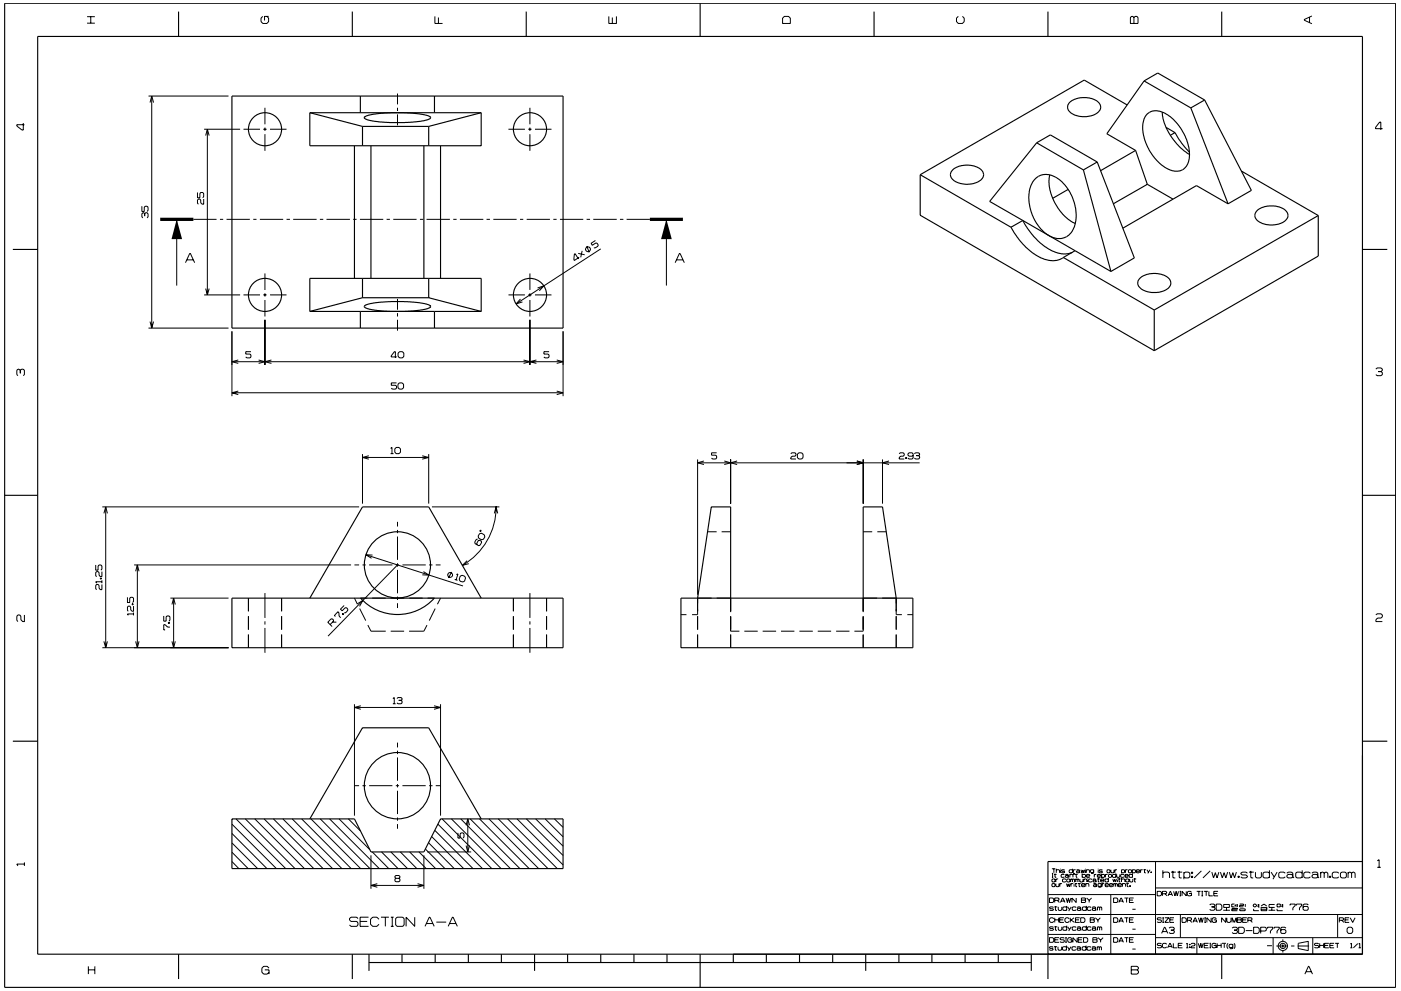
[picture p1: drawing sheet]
<svg xmlns="http://www.w3.org/2000/svg" width="420mm" height="297mm" viewBox="0 0 420 297" stroke-linecap="round" stroke-linejoin="round" font-family="sans-serif">
<g fill="none" stroke="#000" stroke-width=".3">
<path d="M26.1 6.9h2.3M26.1 5h2.3M27.2 5v1.9M78.8 4.9l-.5 .5v1.1l.5 .5h1.3l.5-.5v-1.1l-.5-.5M80.6 4.9h-1.3v1.2M130.4 4.9v2.1h2.3M131.5 5.2v1.8M182.6 4.9v2.1h2.3v-2.1M183.6 5.2v1.8M234.7 5.4l.5-.5h1.3l.5 .5v1.6h-2.3zM287.4 4.9l-.5 .5v1.1l.5 .5h1.2l.6-.5v-1.1l-.6-.5M339.3 4.9h.4l.4 .4 .3-.4h.5l.4 .4v1.7h-2.3v-1.7z"/>
<path d="M340.1 5.3v1.7M392.7 5.2v1.5M393.4 4.8l-2.2 1v.3l2.2 1M7 36.9v2.1h-.4l-1.6-1.2v-.4h2.3M44.5 28.8h24M45 30.7l.5-1.9 .6 1.9M45.5 28.8v69.5M61.2 38.7h10.8M62.2 38.7v49.7M73 38.7h5M79 38.7h1M79.5 32.3v5"/>
<path d="M79.5 38.2v1M81 38.7h4.9M119.2 28v3.3M119.2 32.3v1M119.2 34.3v3.3M152.5 38.7h4.9M158.4 38.7h1M158.9 32.3v5M158.9 38.2v1M160.4 38.7h5M414.6 38.6h-2.1v-.4l1.3-1.6h.3v2.3M59.2 57.7v1.6h.7v-1.3l.3-.3h.6l.3 .3v1l-.3 .3"/>
<path d="M61.1 59.6v1.6h-.4l-.5-.4v-.9l-.3-.3h-.4l-.3 .3v1l.3 .3M61.7 40.6l.5-1.9 .5 1.9M79.5 40.2v5M158.9 40.2v5M42.5 61.8v1.6h.8v-1.3l.3-.3h.5l.3 .3v1l-.3 .3M43.4 64.1l-.3-.3-.6 .3v.9l.3 .3M43.4 64.1l.3-.3h.4l.3 .3v.9l-.3 .3M43.4 64.1v.7M53 65.7v19.9M55.6 78.7l1.3-2.7h.2l1.3 2.7M56 77.9h2M58 65.7h6.9"/>
<path d="M66 65.7h.9M67.9 65.7h7M75.9 65.7h1M77.9 65.7h7M85.9 65.7h1.1M87.9 65.7h7.1M95.9 65.7h1M97.9 65.7h7M105.9 65.7h1M107.9 65.7h7M116 65.7h.9M117.9 65.7h7"/>
<path d="M125.9 65.7h1.1M127.9 65.7h7M135.9 65.7h1M137.9 65.7h7M145.9 65.7h1M148 65.7h6.9M156 65.7h.9M157.9 65.7h7M165.9 65.7h1M167.9 65.7h7M173.4 75.9l1.9 .5M173.7 77.1l-1.4 1-.2-.3 .2-1.6 .2-.2 1 1.6"/>
<path d="M174.6 75.2l-.4 1.9M175.7 75.1l-.1-.5 .3-.5 .7-.1 .3 .3a.7 .7 0 0 1-.2 1M175.7 75.1h.1M175.8 75.1l.5 .3h.4M175.9 65.7h1.1M176 73.7l.7 2M176.7 75.3v.1M177.9 65.7h7.1M178.6 72.1l-1.3 .8 .3 .6 1.1-.7 .4 .1 .3 .5-.1 .4-.8 .5h-.4M180.2 74.6l-25.4 16.5M185.9 65.7h1M187.9 65.7h7"/>
<path d="M199.9 65.7v19.9M202.5 78.7l1.2-2.7h.3l1.2 2.7M202.9 77.9h1.9M44.5 98.3h24M45 96.4l.5 1.9 .6-1.9M61.2 88.4h10.8M61.7 86.5l.5 1.9 .5-1.9M69.6 99.3v19.4M73 88.4h5M79 88.4h1M79.5 95.8v13.6M79.5 82v4.9"/>
<path d="M79.5 87.9v1M79.5 89.9v5M81 88.4h4.9M119.2 89.6v3.2M119.2 93.9v1M119.2 95.8v3.3M152.5 88.4h4.9M156.1 89.6l-1.3 1.5 1.9-.6M158.4 88.4h1M158.9 95.8v13.6M158.9 82v4.9M158.9 87.9v1"/>
<path d="M158.9 89.9v5M160.4 88.4h5M161.2 86.3l1.9-.6-1.3 1.5M168.9 99.3v19.4M6.1 111l-.4-.3h-.3l-.4 .3v1.3l.4 .3M6.1 111l.3-.3h.6l.3 .3v1.3l-.3 .3M6.1 111v.9M69.6 117.7h99.3M71.5 107.9l-1.9 .5 1.9 .5M71.5 117.2l-1.9 .5 1.9 .6M75.3 105.4h-1.6v.7h1.3l.3 .3v.6l-.3 .3h-1l-.3-.3M77.6 107.9l1.9 .5-1.9 .5"/>
<path d="M81.4 107.9l-1.9 .5 1.9 .5M118.9 114.8h-1.6v.7h1.4l.2 .3v.5l-.2 .3h-1.1l-.3-.3M119 107h-1.7v-.3l1-1.3h.3v1.9M119.3 115.2l.5-.4h.8l.4 .4v1l-.4 .4h-.8l-.5-.4zM119.4 105.8l.4-.4h.9l.4 .4v1.1l-.4 .4h-.9l-.4-.4zM157 107.9l1.9 .5-1.9 .5M160.9 107.9l-2 .5 2 .5M164.7 105.4h-1.6v.7h1.3l.3 .3v.6l-.3 .3h-1l-.3-.3M167 107.9l1.9 .5-1.9 .5M167 117.2l1.9 .5-1.9 .6M168.9 108.4h-99.3M412.6 110.7l.4-.4h1.2l.4 .4v.3l-.4 .4"/>
<path d="M413.3 111.4h.9M414.2 111.4l.4 .3v.6l-.4 .3h-1.2l-.4-.3M108.7 136.1v14.9M108.7 137.1h19.9M110.6 136.6l-1.9 .5 1.9 .5M117.1 134.4l.5-.3v1.9M117.1 136h.9M118.4 134.5l.4-.4h.9l.4 .4v1.1l-.4 .4h-.9l-.4-.4zM126.6 136.6l2 .5-2 .5M128.6 136.1v14.9M209.2 137.7v40.6M209.2 138.7h66.6"/>
<path d="M211.1 138.2l-1.9 .5 1.9 .5M214.9 135.7h-1.5v.7h1.3l.2 .3v.6l-.2 .3h-1l-.3-.3M217.2 138.2l1.9 .5-1.9 .5M219.1 137.7v13.3M221.1 138.2l-2 .5 2 .5M237.1 136l.3-.3h1.1l.2 .7-.2 .3h-.9l-.5 .5v.4h1.6M239.1 136.1l.5-.4h.8l.4 .4v1.1l-.4 .4h-.8l-.5-.4zM257 138.2l1.9 .5-1.9 .5M258.9 137.7v13.3M264.7 137.7v13.3M266.6 138.2l-1.9 .5 1.9 .5M269.7 136l.2-.3h1l.3 .7-.3 .3h-.8l-.4 .5v.4h1.5"/>
<path d="M271.6 137.2h.3v.2h-.3zM271.7 137.2v.2M273.9 136.4l-.3 .3h-1l-.3-.3v-.4l.3-.3h1l.3 .3v1.3l-.3 .3h-1l-.3-.3M274.2 136l.3-.3h1l.3 .3-.3 .6M274.8 136.6h.7M275.5 136.6l.3 .3v.4l-.3 .3h-1l-.3-.3M30.7 151.9h77M31.2 153.9l.5-2 .5 2M31.7 151.9v42.2M119.2 156.4v1.4M119.2 158.8v1M129.5 151.9h20.3"/>
<path d="M143.8 160l.6-.2 .8 .5 .2 .6-.4 .7-.6 .2-.9-.5-.1-.6zM143.9 159l.2-.1 .2 .3-.2 .1zM148.3 153.9l.5-2 .5 2M148.8 151.9v-.2a20.3 20.3 0 0 1-10.1 17.8M212.2 159.4h2.7M216.4 159.4h2.7M258.9 159.4h2.7M263.1 159.4h2.7M28.7 169.3v1.6h.7v-1.3l.3-.3h.6l.3 .3v1l-.3 .3M30.1 173.3h.3v.3h-.3zM30.1 173.4h.3M30.6 175.2v1.5h-.5l-.4-.4v-.8l-.3-.3h-.4l-.3 .3v1l.3 .2"/>
<path d="M30.6 171.3v1.6h-.5l-.4-.5v-.8l-.3-.3-.7 .3v1l.3 .3M30.6 173.9v.9M30.6 174.4h-1.9l.3 .4M38.2 179v1.6h.7v-1.3l.3-.3h.5l.3 .3v1l-.3 .3M40.2 169.3h65.1M40.7 171.2l.5-1.9 .5 1.9M41.2 169.3v24.8M51.1 179.3h17.4M52.1 179.3v14.8M74.5 179.3v3.9M79.5 177.8v7.4M84.5 179.3v3.9"/>
<path d="M106.3 179.3l.9 1.8M106.3 169.3h1.4M108.1 179.3h2M108.7 169.3h1M109.7 166.3l29.1 9.3M110.7 169.3h7M111.6 179.3h4.1M111.7 166.4l-2-.1 1.7 1M117.1 179.3h4.1M118.7 169.3h1M119.2 160.8v7M119.2 168.8v1"/>
<path d="M119.2 170.8v7M119.2 178.8v1M119.2 169.3l-20.8 21.4M120.7 169.3h7M122.8 179.3h3.9M127 171.3l1.6 1.1-1.9-.1M128.2 179.3h2.1M128.7 169.3h1M130.7 169.3h1.4M132.1 179.3l-.9 1.8M134.8 173v.1M135.5 171.5l-1 1.7"/>
<path d="M135.7 172.5v.1M136.4 173.7l.8 .2M136.9 172.2l.4-.2-.5 1.8M138 172.7l.6-.3 .8 .3 .2 .5-.3 1-.5 .3-.8-.3-.3-.6zM140.1 168.1l-1.4 1.4 1.9-.5M143.3 161.6l-.5 .1-.4 .8 .1 .4 1 .7 .4-.2 .5-.8v-.4l-.6-.3-.3 .1-.5 .9 .1 .4M154 179.3v3.9M158.9 177.8v7.4M163.9 179.3v3.9M213.4 179.3h-4.2v4.9h-1.6M214.9 179.3h4.2v4.2M263.1 179.3h-4.2v4.2"/>
<path d="M264.6 179.3h4.2v4.9h1.7M7.3 184.3v2h-.5l-.5-.5v-1.1l-.4-.4h-.5l-.4 .4v1.2l.4 .4M30.7 194.1h37.8M31.2 192.2l.5 1.9 .5-1.9M39.6 181h.3v.3h-.3zM39.6 181.1h.3M40 184h-1.8l.3 .4M40 181.7v1.5h-.4l-.4-.4v-.8l-.3-.3h-.4l-.3 .3v.9l.3 .3M40 183.6v.8M40.7 192.2l.5 1.9 .5-1.9M49.1 184.6v1.6h.7v-1.3l.3-.3h.6l.3 .3v1l-.3 .3M50.5 186.6h.3v.3h-.3z"/>
<path d="M50.5 186.7h.3M51 188h-.8l-.7-.8h-.4v1.6h.4M51.6 181.2l.5-1.9 .5 1.9M51.6 192.2l.5 1.9 .5-1.9M74.5 184.7v4M74.5 190.2v3.9M79.5 186.2v1M79.5 188.2v7.5M84.5 184.7v4M84.5 190.2v3.9M99 187.2l1-1v-.4l-.3-.3h-.4l-1 1 1.3 1.3M99.7 186.5h1.2"/>
<path d="M100.6 184.8l-.3-.3 1-1.2 .3 .3 .1 1.1 .5 .5M102.7 184l.3 .2M102.8 183.9l.2 .2-.2 .2-.1-.2zM103.2 181.5l-1.1 1.1 .5 .5 .9-.9h.4l.4 .3v.5l-.7 .7h-.4M107.1 181l1.7-1-1 1.7M107.9 182.4l1.8 3.6M110.3 187.4l.9 1.8h4.5M117.2 189.2h4M119.2 180.8v1.4M128.1 187.4l-1 1.8h-4.4M130.5 182.4l-1.8 3.6M154 184.7v4"/>
<path d="M154 190.2v3.9M158.9 186.2v1M158.9 188.2v7.5M163.9 184.7v4M163.9 190.2v3.9M204.2 184.2h1.7M209.2 184.7v4M209.2 190.2v3.9M219.1 184.7v4.5h2.6M219.1 190.2v3.9M223.2 189.2h4M228.7 189.2h4"/>
<path d="M234.2 189.2h4M239.7 189.2h4.1M245.2 189.2h4.1M250.7 189.2h4.1M258.9 184.7v4.5h-2.7M258.9 190.2v3.9M268.8 184.7v4M268.8 190.2v3.9M272.1 184.2h1.7M412.6 184.3l.4-.3h1.2l.4 .3v.6l-.4 .4h-1.1l-.5 .5v.5h2M106.3 211.1v33.4M106.3 212h25.8"/>
<path d="M108.2 211.5l-1.9 .5 1.9 .6M117.8 209.4l.4-.3v1.8M117.8 210.9h.9M119 209.4l.3-.3h1l.3 .3-.3 .5M119.6 209.9h.7M120.3 209.9l.3 .3v.5l-.3 .2h-1l-.3-.2M130.2 211.5l1.9 .6-1.9 .5M132.1 211.1v33.4M106.3 235.5h1.4M108.7 235.5h1M110.7 235.5h7M118.7 235.5h1"/>
<path d="M119.2 222.6v1.4M119.2 225v1M119.2 227v7M119.2 235v1M119.2 237v7M120.7 235.5h7M128.7 235.5h1M130.7 235.5h1.4M7.3 258.5v1M7.3 259h-2.3l.4 .5M69.6 247l13.3 13.3M69.6 249.8l10.5 10.5"/>
<path d="M69.6 252.6l7.7 7.7M69.6 255.4l4.8 4.9M69.6 258.2l2 2.1M70.8 245.5l14.9 14.8M73.6 245.5l14.9 14.8M76.4 245.5l14.9 14.8M79.2 245.5l14.9 14.8M82 245.5l14.9 14.8M84.8 245.5l14.9 14.8M87.6 245.5l14.9 14.8M90.5 245.5l14.8 14.8M93.3 245.5l14.9 14.8"/>
<path d="M96.1 245.5l14.9 14.8M98.8 245.5l14.9 14.8M101.7 245.5l9.2 9.1M104.5 245.5l3.6 3.6M111.2 256.4v10M111.6 255.4l5 4.9M114.4 255.4l5 4.9M117.2 255.4l5 4.9M119.2 245v1M119.2 247v1.4M120.1 255.4l4.9 4.9M122.9 255.4l4.9 4.9"/>
<path d="M125.6 255.4l5 4.9M127.1 256.4v10M127.6 254.5l5.8 5.8M128.1 255.4h13.2M128.5 252.6l7.7 7.7M129.5 250.7l9.6 9.6M130.4 248.9l11.5 11.4M131.3 247l13.4 13.3M132.6 245.5l14.9 14.8M135.4 245.5l14.9 14.8M137.3 249.6v1.6h.7v-1.3l.3-.3h.6l.2 .3v1l-.2 .3M138.2 245.5l14.9 14.8"/>
<path d="M139.8 253.5l.5 1.9 .5-1.9M139.8 247.4l.5-1.9 .5 1.9M140.3 245.5v9.9M141 245.5l14.9 14.8M143.8 245.5l14.9 14.8M146.6 245.5l14.9 14.8M149.4 245.5l14.9 14.8M152.2 245.5l14.9 14.8M155.1 245.5l13.8 13.7M157.9 245.5l11 10.9M160.7 245.5l8.2 8.1M163.5 245.5l5.4 5.3"/>
<path d="M166.3 245.5l2.6 2.5M346.5 258.2v27.8M413 258l.6-.3v2.3M413 260h1.1M107.4 275.3l-.4-.4h-1.8l-.4 .4v.5l.4 .4h1.8l.4 .4v.6l-.4 .5h-1.8l-.4-.5M108 276.2h2.1M110.5 274.9h-2.5v2.8h2.5M111.2 265.4h15.9M113.2 264.9l-1.9 .5 1.9 .5M113.7 275.5l-.7-.6h-1.2l-.7 .6v1.5l.7 .7h1.2l.7-.7M114.3 274.9h2.3M115.6 274.9v2.8"/>
<path d="M117.2 274.9h.9M117.2 277.7h.9M117.6 274.9v2.8M118.7 275.3l.4-.4h1.7l.4 .4v1.9l-.4 .5h-1.7l-.4-.5zM118.7 263.3l-.3-.3 .3-.6h1l.3 .3-.3 .6M118.7 263.3l-.3 .3v.4l.3 .3h1l.3-.3v-.4l-.3-.3M118.7 263.3h1M124.4 274.9v2.8l-2.6-2.8v2.8M125.2 264.9l1.9 .5-1.9 .5M127.5 277.7l1.2-2.8h.2l1.3 2.8M127.9 276.8h1.9M130.9 276.4h2.9"/>
<path d="M134.4 277.7l1.3-2.8h.2l1.3 2.8M134.8 276.8h1.9M314.3 274.1h94.3M314.3 268.1h32.3M314.7 269.2h1l.3 .3v.7l-.3 .3h-1zM315.5 260.4h1M315.5 261.8h.3M315.5 263h.3M315.5 263.7l.7-.3 .2 .8-.7 .2-.2-.2zM315.5 265l.7-.2 .2 .8-.7 .2-.2-.2zM315.7 261.8v1.2M315.9 272l-.2-.2h-.7l-.3 .2 .3 .4h.7l.2 .3-.2 .2h-.7l-.3-.2"/>
<path d="M315.9 278l-.2-.2h-.7l-.3 .2 .3 .3h.7l.2 .3-.2 .2h-.7l-.3-.2M316 275.4l-.3-.3h-.6l-.4 .3v.7l.4 .4h.6l.3-.4M316.1 260.4v1.2M316.1 262.1h.8M316.2 271.8h.9M316.2 277.8h.9M316.3 275.1v1.4M316.3 275.7h1.2M316.3 269.9h1.1l.2-.5-.2-.2h-1.1v1.3M316.4 261.9v1l.4 .1M316.5 271.6v1.2l.5 .1M316.5 277.6v1.2h.5"/>
<path d="M316.6 264.8v.8l.3 .2 .7-.2v-.8M316.6 263.4v1M316.8 260.9l.8-.2 .2 .9M316.8 260.4v1.2M317.1 269.9l.6 .6M317.3 263.4l-.7 .3M317.4 271.8v.9l.2 .2h.6l.2-.2v-.9M317.4 277.8v.8l.2 .2h.6l.2-.2v-.8M317.5 275.1v1.4M317.8 275.7h1.1M317.8 264.8v1M318 270.5l.6-1.3 .8 1.3"/>
<path d="M318 260.4v.2M318 260.9v.7M318.2 270.1h1M318.5 264.8l-.7 .2M319.1 275.1h-1.3v1.4h1.3M319.2 262.3l-.2-.2-.8 .2 .2 .7 .8-.2M319.3 260.9l-.2-.2-.8 .2 .2 .3 .8 .1-.2 .3h-.6l-.2-.2M319.5 262.3l.7-.2 .2 .7M319.7 263.7l-.2-.3h-.6l-.3 .3v.5l.3 .2 .8-.2M319.7 269.2l.4 1.3 .3-1.3 .4 1.3 .4-1.3M319.8 264.8l.3 1 .3-.9 .3 .9 .2-1M319.9 263.7l.8-.3 .1 .8-.7 .2-.2-.2z"/>
<path d="M319.9 272l-.2-.2h-.8l-.2 .2v.7l.2 .2h.8l.2-.2M319.9 278l-.2-.2h-.8l-.2 .2v.6l.2 .2h.8l.2-.2M319.9 271.5v1.4M319.9 277.5v1.3M320.2 271.8l.6 .9M320.2 277.8l.6 .8M320.4 262.6l-.2-.2h-.5l-.2 .2 .2 .4 .7-.2M320.4 262.8l.2 .2M320.6 275.4l-.3-.3h-.6l-.3 .3v.7l.3 .4h.6l.3-.4M320.8 262.3l.8-.2 .2 .2v.7M320.8 262.1v.9M321 275.1v1.4"/>
<path d="M321.1 263.7l.2-.3 .3 .3M321.1 263.4v1M321.1 275.7l1.1 .8M321.2 264.8v1M321.3 271.8l-.8 1.3M321.3 277.8l-.8 1.3M321.6 260.9l-.1-.2-.9 .2 .2 .7h.7l.1-.2M321.6 260.4v1.2M321.6 263.7v.7M321.6 263.7l.3-.3 .3 .3v.7M321.9 264.8l-.7 .2M321.9 260.7v.9"/>
<path d="M322 261.8h.2l-.2 .4zM322.1 275.1l-1.1 .9M322.1 264.5v.3M322.1 265v.8M322.1 261.8l-.1 .4M322.4 264.8h.7M322.5 262.1h.7M322.5 263.7l.2-.3 .3 .3M322.5 263.4v1M322.5 275.7h1.1M322.6 260.7l-.7 .2M322.6 264.7v1l.4 .1"/>
<path d="M322.7 272l-.2-.2h-.7l-.2 .2v.7l.2 .2h.7l.2-.2M322.7 278l-.2-.2h-.7l-.2 .2v.6l.2 .2h.7l.2-.2M322.7 269.2v1.3l-1.2-1.3v1.3M322.7 261.9v1l.4 .1M322.8 260.9l.8-.2 .2 .2v.5M323 263.7v.7M323 263.7l.2-.3 .4 .3v.7M323 272l.3-.2h.6l.2 .2v.7M323 278l.3-.2h.6l.2 .2v.6M323.3 264.8h.8M323.6 264.7v1l.4 .1M323.8 261.2l-.2-.1-.8 .1 .2 .4 .8-.2"/>
<path d="M323.8 261.4l.1 .2M323.8 275.1h-1.3v1.4h1.3M323.8 263.4l.2 1 .8-.2v-.8M324.1 275.1h1l.3 .3v.7l-.3 .4h-1zM324.1 272.5l-.2-.3h-.6l-.3 .3 .3 .4h.6l.2-.2M324.1 278.4l-.2-.2h-.6l-.3 .2 .3 .4h.6l.2-.2M324.1 272.7l.2 .2M324.1 278.6l.2 .2M324.2 260.7l.3 .9 .2-.8 .3 .8 .3-.9M324.3 269.2h1.1l.2 .2-.2 .4 .2 .5-.2 .2h-1.1zM324.3 269.8h1.1M324.4 265.3h1l-.2-.5h-.7l-.1 .8 .1 .2 .9-.2"/>
<path d="M324.5 262.3l.2-.2 .8 .2-.1 .7-.9-.2M324.5 261.8v1.2M325 263.7l.2-.3h.6l.1 1M325 263.4v1M325.5 260.4v.2M325.5 260.9v.7M325.6 264.8v1M325.6 265l.8-.2 .2 1M325.8 262.6h1l-.2-.5-.8 .2v.5l.2 .2 .8-.2M325.8 260.7v.9M325.8 260.9l.8-.2 .1 .9M325.8 272l-.2-.2h-.8l-.2 .2v.7l.2 .2h.8l.2-.2"/>
<path d="M325.8 278l-.2-.2h-.8l-.2 .2v.6l.2 .2h.8l.2-.2M325.8 271.5v1.4M325.8 277.5v1.3M325.9 269.2l.7 .7M326.2 263.2v.2M326.2 263.7v.7M326.6 269.9v.6M326.9 275.1h1.1l.2 .2-.2 .4 .2 .6-.2 .2h-1.1zM326.9 275.7h1.1M327.2 272l-.2-.2h-.7l-.2 .2v.7l.2 .2h.7l.2-.2M327.2 278l-.2-.2h-.7l-.2 .2v.6l.2 .2h.7l.2-.2M327.4 269.2l-.8 .7"/>
<path d="M327.5 263.7l-.2-.3h-.7l-.1 .3 .1 .7 .9-.2M327.5 272l.2-.2h.7l.2 .9M327.5 278l.2-.2h.7l.2 .8M327.7 263.7l.2-.3h.6l.2 .8M327.9 265l.7-.2 .2 .8M328 260.9l-.2-.2-.8 .2 .2 .6h.6l.2-.2M328 260.7v.9l-.8 .2M328.2 262.1v.9M328.5 275.1l.8 .7M328.6 272.5l-.2-.3h-.7l-.2 .3 .2 .4h.7l.2-.2M328.6 278.4l-.2-.2h-.7l-.2 .2 .2 .4h.7l.2-.2M328.6 272.7l.2 .2"/>
<path d="M328.6 278.6l.2 .2M328.7 264l-.2-.2h-.6l-.2 .2 .2 .4 .8-.2M328.7 264.2l.1 .2M328.8 262.1l-.6 .2M328.8 265.4l-.2-.2-.7 .2 .2 .4 .7-.2M328.8 265.6l.2 .2M329.1 262.6h1l-.2-.5h-.6l-.2 .7 .2 .2 .8-.2M329.1 263.4h.8M329.1 272l.2-.2 .5 .2M329.1 271.8v1.1M329.1 277.8v1M329.1 278l.2-.2 .5 .2"/>
<path d="M329.3 275.8v.7M329.3 260.4v.2M329.3 260.9v.7M329.4 263.3v1l.3 .1M329.8 272l.2-.2 .4 .2v.9M329.8 272v.9M329.8 278v.8M329.8 278l.2-.2 .4 .2v.8M330 275.1l-.7 .7M330.1 263.9h1l-.2-.5h-.6l-.2 .8 .2 .2 .8-.2M330.3 265l-.2-.2-.8 .2 .1 .7h.7l.2-.2M330.3 264.8v1l-.9 .1"/>
<path d="M330.4 262.3l.1-.2 .8 .2-.2 .7-.7-.2M330.4 262.1v1.1M330.5 264.8v1M330.6 260.9l-.1-.2-.9 .2 .2 .3h.7l.1 .1-.1 .3h-.7l-.2-.2M331.2 264.8l-.7 .2M331.4 265.3h1l-.1-.5-.9 .2v.6l.2 .2 .8-.2M331.5 262.1v.9M332.1 260.7l.8 .2-.2 .7h-.6l-.1-.2zM332.2 262.1l-.7 .2M332.4 263.7l-.2-.3h-.6l-.2 .3 .2 .7 .8-.2M332.4 263.2v1.2M332.4 262.3l.8-.2 .2 .2v.5l-.8 .2z"/>
<path d="M332.7 265.3h1l-.2-.5-.8 .2v.6l.2 .2 .8-.2M333.1 268.1v17.9M333.2 260.7l.1 .9h.6l.2-.2v-.7M333.7 263.4l.3 1 .3-.8 .3 .8 .2-1M334 269.2h.9l.3 .3v.7l-.3 .3h-.9zM334 275.1h.9l.3 .3v.7l-.3 .4h-.9zM334 265l.2-.2 .4 .2M334 264.8v1M334.3 260.7v.9M334.6 265l.1-.2 .4 .2v.8M334.6 265v.8M334.6 262.3l-.2-.2-.8 .2 .2 .7 .8-.2"/>
<path d="M334.6 261.8v1.2M334.9 262.1l.2 .9 .7-.2v-.7M335 260.7l-.7 .2M335.1 263.2v.2M335.1 263.7v.7M335.4 263.4h.7M335.4 265.3h1l-.2-.5h-.7l-.1 .8 .1 .2 .9-.2M335.5 276.5l.7-1.4 .7 1.4M335.5 270.5l.7-1.3 .7 1.3M335.6 263.3v1l.4 .1M335.7 276.1h1M335.7 270.1h1"/>
<path d="M336.3 260.9l.2-.2 .8 .2-.2 .7h-.6l-.2-.2M336.3 260.7v1.1M336.3 263.2v1.2M336.3 263.7l.2-.3h.7l.2 1M336.6 265l.2-.2 .8 .2v.8M336.6 264.8v1M337.1 262.3l-.2-.2-.8 .2 .2 .7 .8-.2M337.2 275.1h1.2M337.2 269.2h1.2M337.4 262.5h1l-.2-.4h-.7l-.1 .7 .1 .2 .9-.2M337.5 260.7v.9M337.6 263.7l.8-.3 .1 .8-.7 .2-.2-.2z"/>
<path d="M337.8 264.8h.7M337.9 269.2v1.3M337.9 275.1v1.4M338.1 264.7v1l.4 .1M338.2 260.7l-.7 .2M338.4 260.9l.7-.2 .2 .2v.5l-.7 .2zM338.7 275.7h1.1M338.7 269.8h1.1M338.8 265.5l.2 .2zM338.8 263.4v.8l.2 .2 .7-.2v-.8M338.9 265.5v.2M339.6 260.9l.2-.2 .7 .2-.2 .7h-.5l-.2-.2"/>
<path d="M339.6 260.7v1.1M339.6 278.5h1M339.6 272.5h1M339.6 262.3l-.1-.2-.9 .2 .2 .7 .8-.2M339.6 261.8v1.2M340 269.2h-1.3v1.3h1.3M340 275.1h-1.3v1.4h1.3M340 263.4h.7M340.3 263.3v1l.3 .1M340.8 261.2h1l-.2-.5h-.6l-.2 .7 .2 .2h.6l.2-.2M342.1 260.7v.9M342.7 260.7l-.6 .2"/>
<path d="M342.9 260.7h.8M343.2 260.5v1l.4 .1M344 260.7l.4 .7M344.9 260.7l-.7 1.1M345.1 261.3l.2 .2zM345.2 261.3v.2M346.5 266.2h62.1M347 267.2h1l.3 .3v.7l-.3 .3h-1zM348.3 275.3l-.2-.2h-.8l-.3 .4 .3 .2h.8l.2 .6-.2 .2h-.8l-.3-.2M348.4 279.8l.8-1.9 1 1.9M348.6 275.1h.4M348.6 276.5h.4"/>
<path d="M348.6 267.9h1.1l.2-.5-.2-.2h-1.1v1.3M348.7 279.2h1.2M348.7 261.8l.4-.4h1.2l.4 .4v1.3M348.7 260.9v2.2M348.8 275.1v1.4M349.3 275.1h1.2l-1.2 1.4h1.2M349.4 267.9l.6 .6M350.3 268.5l.6-1.3 .8 1.3M350.5 268.1h.9M350.6 278.2l.3-.3h1l.3 .3-.3 .6M350.8 275.7h1.1M351.2 278.8h.7"/>
<path d="M351.2 261.4h1.4M351.7 261v2l.8 .1M351.9 278.8l.3 .3v.4l-.3 .3h-1l-.3-.3M352 267.2l.4 1.3 .3-1.3 .4 1.3 .3-1.3M352.1 275.1h-1.3v1.4h1.3M353.1 261.4h1.4M353.7 261v2l.7 .1M353.8 267.2h.4M353.8 268.5h.4M354 267.2v1.3M354 274.1v7M354.5 275.1h.9l.4 .3v.7l-.4 .4h-.9z"/>
<path d="M355 261.7l.4-.3h1l.4 .3v1.1l-.4 .3h-1l-.4-.3M355 261.4v2.1M355.8 267.2v1.3l-1.3-1.3v1.3M356.1 275.8h1l.2-.5-.2-.2h-1v1.4M356.6 267.8h.7v.7M356.8 275.8l.6 .7M357.3 262.6h.4v.4h-.4zM357.3 261.4h.4v.4h-.4zM357.3 267.5l-.3-.3h-.6l-.3 .3v.7l.3 .3h.6l.3-.3M357.5 261.4v.4M357.5 262.6v.4M357.8 276.5l.6-1.4 .7 1.4"/>
<path d="M358 276.1h.9M358.9 267.2h1.1M359.4 275.1l.4 1.4 .4-1.4 .3 1.4 .4-1.4M359.5 267.2v1.3M360.3 261l-2.2 2.1M360.3 267.2h.5M360.3 268.5h.5M360.5 267.2v1.3M361.1 267.2h1.1M361.2 275.1h.5M361.2 276.5h.5M361.4 275.1v1.4"/>
<path d="M361.7 267.2v1.3M362.5 267.2v1.3h1.2M362.8 271.3l.3-.3h1l.3 .3-.3 .5M362.9 261l-2.1 2.1M363.2 275.1v1.4l-1.3-1.4v1.4M363.3 271.8h.8M363.4 261.4l.5 1.7 .6-1.5 .5 1.5 .5-1.7M364 275.7h.8v.8M364 267.8h1.1M364.1 271.8l.3 .3v.4l-.3 .3h-1l-.3-.3M364.7 271h1.3l.4 .4v1l-.4 .4h-1.3zM364.8 275.4l-.3-.3h-.7l-.3 .3v.7l.3 .4h.7l.3-.4"/>
<path d="M365.3 267.2h-1.3v1.3h1.3M366 261.4l.6 1.7 .5-1.5 .5 1.5 .6-1.7M366.9 272.8h1.9M367 271.1h1.7v.9h-1.7zM367.6 275.1v1.4l-1.3-1.4v1.4M367.8 272v.8M367.9 275.1v1l.3 .4h.6l.4-.4v-1M368.7 261.4l.5 1.7 .5-1.5 .5 1.5 .6-1.7M369.4 272.2h1.7v.3h-1.7v.5h1.7M369.5 276.5v-1.4l.6 1.4 .7-1.4v1.4M369.5 278.2l.3-.3h1l.3 .3-.3 .6M370.1 278.8h.7"/>
<path d="M370.2 271h-.8v.8h.8M370.2 271.4h.5M370.7 271v.8M370.8 278.8l.3 .3v.4l-.3 .3h-1l-.3-.3M371 275.1h1.1l.2 .2-.2 .4 .2 .6-.2 .2h-1.1zM371 275.7h1.1M371.1 271v.8M371.3 262.6h.3v.4h-.3zM371.5 262.6v.4M371.5 277.9h1.2l.5 .4v1.1l-.5 .4h-1.2zM371.8 271h1.1v.4h-1.1v.4h1.1M371.8 272.5l1.5-.1 .2 .4-1.6 .2z"/>
<path d="M372.7 275.7h1M373.5 271v.8M373.6 278.9h2M373.9 275.1h-1.2v1.4h1.2M374.1 261.8l-.4-.4h-1.2l-.4 .4 .4 .5h1.2l.4 .5-.4 .3h-1.2l-.4-.3M374.2 275.8h1.1l.2-.5-.2-.2h-1.1v1.4M374.6 261.4h1.4M374.9 275.8l.7 .7M375.1 261v2l.7 .1M376 272.4v.6h1.5M376 277.9h1.2l.5 .4v1.1l-.5 .4h-1.2zM376.1 271h.4l.3 .3-.3 .5h-.4l-.3-.2z"/>
<path d="M376.5 261.4v1.4l.3 .3h1.1l.4-.3v-1.4M377.1 271.3h.4M377.1 271.7h.4M377.5 271v1.1M378.1 279.1h1.4l.3-.3v-.6l-.3-.3h-1.4v1.9M378.1 272h2M378.2 272.5h1.7M378.2 272.2v.8h1.7v-.8M378.2 271.6l.8-.6 .9 .6M380.1 278.3v-.4h1.6v.4l-.7 .8v.7M380.4 272.8h2M380.7 261.8l-.3-.4h-1.3l-.3 .4v1l.3 .3h1.3l.3-.3"/>
<path d="M380.7 260.9v2.2M381.2 261.4l.9 1.4M381.4 272v.8M382.1 278.3v-.4h1.6v.4l-.7 .8v.7M382.3 271.1h-1.7v.9h1.7M383 271h1v.8h-1zM383 272.4v.6h1.7M383 261.4l-1.2 2.1M384.3 271.3h.4M384.3 271.7h.4M384.7 271v1M385.4 261.8l-.3-.4h-1.3l-.3 .4v1l.3 .3h1.3l.3-.3"/>
<path d="M385.7 278.2l-.3-.3h-1.1l-.2 .3v1.3l.2 .3h1.1l.3-.3v-.6l-.3-.3h-1.1l-.2 .3M385.9 261.8l.4-.4h1l.4 .4v1M386.9 271.4v-.4h1.5v.4l-.7 .7v.7M387.7 262.5l-.4-.4h-1l-.4 .4v.3l.4 .3h1l.4-.3M387.7 262.8l.4 .3M388.8 271.4v-.4h1.6v.4l-.7 .7v.7M390.5 261.8l-.4-.4h-1.2l-.3 .4v1l.3 .3h1.2l.4-.3M390.5 260.9v2.2M392.3 271.3l-.2-.3h-1l-.3 .3v1.2l.3 .3h1l.2-.3v-.5l-.2-.3h-1l-.3 .3M393 261.8l-.4-.4h-1.2l-.4 .4v1l.4 .3h1.2l.4-.3M393.4 261.8l.4-.4h1.1l.3 .4v1M395.2 262.5l-.3-.4h-1.1l-.4 .4v.3l.4 .3h1.1l.3-.3"/>
<path d="M395.2 262.8l.4 .3M396.1 261.8l.3-.4h.4l.3 .4M396.1 261.4v1.7M397.1 261.8l.4-.4 .7 .4v1.3M397.1 261.8v1.3M398.7 262.6h.4v.4h-.4zM398.9 262.6v.4M401.2 274.1v7M401.5 261.8l-.3-.4h-1.3l-.4 .4v1l.4 .3h1.3l.3-.3M401.7 275.8h1l.2-.5-.2-.2h-1v1.4M402 261.8l.4-.4h1l.4 .4v1l-.4 .3h-1l-.4-.3zM402.4 275.8l.7 .7"/>
<path d="M403.3 275.7h1.1M404.3 261.7l.3-.3 .7 .3M404.3 261.4v1.7M404.4 277.9h.9l.4 .4v1.1l-.4 .4h-.9l-.4-.4v-1.1zM404.6 275.1h-1.3v1.4h1.3M404.9 275.1l.8 1.4 .7-1.4M405.3 261.7l.4-.3h.4l.3 .3v1.4M405.3 261.7v1.4M26.5 290.7h1.9M26.5 289.6v2.4M28.4 289.6v2.4M79.4 290.7h1.3v1.3"/>
<path d="M80.7 290.2l-.6-.6h-1l-.6 .6v1.2l.6 .6h1l.6-.6M314.3 280.1h32.2M314.7 281.1h1l.3 .3v.7l-.3 .3h-1zM315.8 284l-.2-.2h-.7l-.2 .2 .2 .3h.7l.2 .2-.2 .3h-.7l-.2-.2M316.1 283.8h.9M316.3 281.7h1.1M316.5 283.6v1.1l.4 .1M317.3 283.8v.8l.2 .2 .9-.2v-.8M317.6 281.1h-1.3v1.3h1.3M319.2 281.3l-.2-.2h-.9l-.2 .2 .2 .4h.9l.2 .2-.2 .5h-.9l-.2-.2M319.5 281.1h.4M319.5 282.4h.4"/>
<path d="M319.7 281.1v1.3M319.8 284l-.2-.2h-.7l-.3 .2v.6l.3 .2h.7l.2-.2M319.8 283.4v1.4M320.1 283.8l.6 .8M320.8 281.7h.7v.7M321.2 283.8l-.7 1.2M321.5 281.4l-.4-.3h-.6l-.3 .3v.7l.3 .3h.6l.4-.3M322.7 284l-.3-.2h-.7l-.2 .2v.6l.2 .2h.7l.3-.2M323 284l.2-.2h.6l.2 .2v.6M323 281.1v1.3l-1.2-1.3v1.3M323.3 281.7h1.1M324 284.4l-.2-.2h-.6l-.2 .2 .2 .4h.6l.2-.2"/>
<path d="M324 284.6l.2 .2M324.6 281.1h-1.3v1.3h1.3M325 281.1h.9l.3 .3v.7l-.3 .3h-.9zM325.7 284l-.2-.2h-.8l-.2 .2v.6l.2 .2h.8l.2-.2M325.7 283.4v1.4M327.2 284l-.2-.2h-.8l-.2 .2v.6l.2 .2h.8l.2-.2M327.5 284l.2-.2h.6l.2 .2v.6M327.7 281.1h1.1l.3 .2-.3 .4 .3 .5-.3 .3h-1.1zM327.7 281.7h1.1M328.5 284.4l-.2-.2h-.6l-.2 .2 .2 .4h.6l.2-.2M328.5 284.6l.3 .2M329.1 283.8v1"/>
<path d="M329.1 284l.2-.2 .4 .2M329.3 281.1l.8 .7M329.7 284l.2-.2 .4 .2v.8M329.7 284v.8M330.1 281.8v.7M330.8 281.1l-.7 .7M334 281.1h.9l.3 .3v.7l-.3 .3h-.9zM335.5 282.4l.7-1.3 .7 1.3M335.7 282h1M337.2 281.1h1.2M337.9 281.1v1.3M338.7 281.7h1.1"/>
<path d="M339.3 289.6h1.7l.4 .4v.4l-.4 .3 .4 .4v.5l-.4 .4h-1.7zM339.3 290.7h1.7M339.6 284.5h1M340 281.1h-1.3v1.3h1.3M346.5 281.1h62.1M348.3 283l-.2-.3h-.8l-.3 .5 .3 .2h.8l.2 .5-.2 .2-1.1-.2M349.9 283l-.3-.3h-.7l-.3 .3v.8l.3 .3h.7l.3-.3M350.2 284.1l.6-1.4 .8 1.4M350.4 283.7h1M351.9 282.7v1.4h1.2M353.4 283.4h1M354.6 282.7h-1.2v1.4h1.2"/>
<path d="M355.8 284.1h.6M355.8 283l.3-.3v1.4M356.7 283l.2 .3zM356.7 283.8l.2 .2zM356.8 283v.3M356.8 283.8v.2M357.2 283l.2-.3h.8l.2 .6-.2 .2h-.7l-.3 .6h1.2M358.9 281.1v4.9M359.4 282.7l.4 1.4 .3-1.4 .3 1.4 .4-1.4M361.1 283.4h1.1M362.5 282.7h-1.4v1.4h1.4M362.8 282.7h.4"/>
<path d="M362.8 284.1h.4M363 282.7v1.4M364 283.4h.7v.7M364.7 283l-.3-.3h-.6l-.3 .3v.8l.3 .3h.6l.3-.3M365 283.4h1.2M365 282.7v1.4M366.2 282.7v1.4M366.5 282.7h1.2M367.2 282.7v1.4M368.3 282.7a1.03 1.03 0 0 0 0 1.7M369.7 283.3l-.1-.3h-.8l-.2 .3 .2 .7h.8l.1-.2M369.7 283l-.1 1.4h-.8"/>
<path d="M370.1 282.7l.3 .6-.3 1.1M380 283.5h1.5M381.8 281.1v4.9M382.8 283.6h3.4M384.7 281.6v.4M384.7 283v1.1M384.7 285v.5M387.2 283.6h1M389.2 283.6h3.4M389.3 282.7l3-.5v2.7l-3-.6zM391.3 292l1.1-2.4 1.2 2.4M391.7 291.3h1.6"/>
<path d="M393.7 281.1v4.9M395.5 283l-.2-.3h-.9l-.2 .5 .2 .2h.9l.2 .5-.2 .2-1.1-.2M395.8 283.4h1.2M395.8 282.7v1.4M397 282.7v1.4M397.2 283.4h1.1M398.5 282.7h-1.3v1.4h1.3M398.8 283.4h1.1M400.1 282.7h-1.3v1.4h1.3M400.4 282.7h1.2M401.1 282.7v1.4M405 284.1h.6"/>
<path d="M405 283l.3-.3v1.4M407.2 282.8l-1.3 1.3M407.5 284.1h.6M407.5 283l.3-.3v1.4"/>
<circle cx="135" cy="172.3" r=".74"/>
<circle cx="384.7" cy="283.5" r="1.39"/>
<circle cx="384.7" cy="283.5" r=".79"/>
</g>
<g fill="none" stroke="#000" stroke-width=".34">
<path d="M1.4 1h417.1v295h-417.1zM11.3 10.9h397.3v275.1h-397.3zM53.6 3.5v7.4M105.7 3.5v7.4M157.8 3.5v7.4M210 1v9.9M262.1 3.5v7.4M314.3 3.5v7.4M366.4 3.5v7.4M69.6 28.8h99.3v69.5h-99.3zM92.9 33.8h51.4M92.9 33.8v9.9h51.4v-9.9"/>
<path d="M92.9 33.8l15.8 4.1M108.1 28.8v5M108.7 37.9h19.9M108.7 37.9v5.8M109.4 35l2.7-.8 5.2-.4 6.8 .2 3.1 .4 1.5 .4a.51 .51 0 0 1 .4 .7 .51 .51 0 0 1-.7 .3l-1.3 .4-3.4 .4-6.8 .1-6.2-.6-1.1-.5-.3-.3zM128.6 37.9v5.8M130.3 28.8v5M144.3 33.8l-15.7 4.1M321 30.5l.1-.1a7 7 0 0 1 8.6 .6 2.17 2.17 0 0 1-1.4 3.3l-.6 .3a6.7 6.7 0 0 1-7.3-1.6 1.98 1.98 0 0 1 .6-2.5zM338 31.5l-12.8-7.5-49.2 28.4M343.1 24.3l-11.2 15.8 8.7 5M343.1 24.3l14 8"/>
<path d="M343.1 24.3l4.1-2.4 14.1 8.1M344 34.2l1-.7 1.3-.3 1.4 .1 1.3 .4 2.7 1.9 2.4 2.8 1.7 3.3 .9 3.6v1.9l-.3 1.5-.6 1.2-.9 .8-1.1 .5-1.5 .1-2.6-.9-2.7-2.2-1.9-2.5-1.7-3.6-.7-3.3v-1.6l.4-1.6zM348.6 33.6l.5 3.1 2 4.1 3 3.6 2.6 1.9M349.7 38.2l2.7 1.6M352.4 39.8l2 3.1 2.3 2.7M352.4 39.8l-1.4 .8M357.1 32.3l11.2 28.8M361.3 30l-4.2 2.3M361.3 30l14 27.1-7 4M106.3 43.7v39.7M111.2 43.7v39.7M127.1 43.7v39.7"/>
<path d="M132.1 43.7v39.7M285 52.4a3.8 3.8 0 0 1 3.9-2.8 5.9 5.9 0 0 1 5.9 2l.2 .8M285 52.4a3.7 3.7 0 0 0 3.7 2.7 5.8 5.8 0 0 0 6.1-2.1l.2-.6M310.5 53.6l1.1-.8 1.3-.5 2.4 .2 2.4 1.4 2.1 2.1 1.7 2.9 1 3.3 .2 3.3-.7 2.9a5 5 0 0 1-7.9 1.9l-1.8-1.6-1.4-1.6-1.2-2.5-.8-2.3-.4-2.9 .2-1.9 .5-2zM310.9 42.8l4.1-2.4 14.1 8.2M310.9 42.8l-14.1 17.6 9.9 5.7M310.9 42.8l14 8.1M314.8 52.4l-.2 1.7 .1 1.7 .6 2.5 1 2.4 2.4 3.5 1.5 1.4 2.2 1.4M320.3 56.8l-4.6 2.6M324.9 50.9l8.3 30.5M329.1 48.6l-4.2 2.3M329.1 48.6l11.1 28.7-7 4.1"/>
<path d="M340.6 45.1l-10.6 6.1M340.6 45.1l3.5 10.1M344.1 55.2l-10.2 5.9M344.1 55.2l7.7 4.5M372.3 51.3l23 13.3M3.9 74.8h7.4M303.2 68.1l1.9 3 1.5 1.9 1.8 1.8 2.5 1.8 2.2 1.1 2.4 .4 1.5-.1 1.9-.8M303.2 68.1l-27.2-15.7v12.1l70.2 40.6M306.7 66.1l-3.5 2M306.7 66.1l1.4 2.4 1.8 2.3 3.6 3.2 2.1 1.2 2.1 .7 2 .2 1.9-.4M306.7 66.1l26.5 15.3M318.9 77.2l27.3 15.7"/>
<path d="M322.4 75.1l-3.5 2.1M368.3 61.1l-9.5-5.5-22.1 12.8M377.3 62.8l.2-.1a7.1 7.1 0 0 1 8.4 .8 2.18 2.18 0 0 1-1.4 3.3h-.2a6.8 6.8 0 0 1-7.7-1.2 2.03 2.03 0 0 1 .7-2.8zM395.3 64.6l-49.1 28.3M395.3 64.6v12.2l-49.1 28.3M408.6 74.8h7.4M92.9 93.3h51.4M92.9 93.3v-9.9h51.4v9.9M108.1 93.3v5M108.7 89.2l-15.8 4.1M108.7 83.4v5.8M108.7 89.2h19.9"/>
<path d="M109.4 91.6l1.2-.5 2.4-.4 8-.3 5.2 .4 2.2 .5 .7 .4-.3 .6-1.1 .4-6.4 .6h-6.1l-3.4-.4-2.1-.6a.44 .44 0 0 1-.4-.2 .44 .44 0 0 1 .1-.5zM128.6 83.4v5.8M128.6 89.2l15.7 4.1M130.3 93.3v5M341.8 83.5a7 7 0 0 1 8.9 .2 2.34 2.34 0 0 1-1.7 3.5l-.3 .1a6.7 6.7 0 0 1-7.3-1.6 1.95 1.95 0 0 1 .4-2.2zM346.2 92.9v12.2M1.4 148.5h9.9M108.7 151.9l-15.8 27.4M108.7 151.9h19.9l15.7 27.4M258.9 151.9h5.8M258.9 151.9v27.4M264.7 151.9l4.1 27.4"/>
<path d="M408.6 148.5h9.9M69.6 179.3h99.3v14.8h-99.3zM108.1 179.2a14.9 14.9 0 0 0 22.2 0M204.2 179.3h69.6v14.8h-69.6zM209.2 179.3l4.1-27.4h5.8v27.4M3.9 222.2h7.4M408.6 222.2h7.4M69.6 245.5h36.7l4.9 9.9h15.9l5-9.9h36.8v14.9l-99.3-.1zM92.9 245.4l15.8-27.3h19.9l15.7 27.4M408.6 258.2h-94.3v35.3M53.6 286v7.5M105.7 286v7.5"/>
<path d="M110.7 288.5h198.6M110.7 286v5M120.6 286v2.5M130.5 286v2.5M140.5 286v2.5M150.4 286v2.5M160.3 286v5M170.2 286v2.5M180.2 286v2.5M190.1 286v2.5M200 286v2.5M210 286v10"/>
<path d="M219.9 286v2.5M229.8 286v2.5M239.8 286v2.5M249.7 286v2.5M259.6 286v5M269.6 286v2.5M279.5 286v2.5M289.4 286v2.5M299.4 286v2.5M309.3 286v5M366.4 286v7.5"/>
<circle cx="79.5" cy="38.7" r="5"/>
<circle cx="158.9" cy="38.7" r="5"/>
<circle cx="79.5" cy="88.4" r="5"/>
<circle cx="158.9" cy="88.4" r="5"/>
<circle cx="119.2" cy="169.3" r="9.9"/>
<circle cx="119.2" cy="235.5" r="9.9"/>
</g>
<path d="M48 65.7h10M194.9 65.7h9.9" fill="none" stroke="#000" stroke-width=".97" stroke-linecap="butt"/>
<path d="M53 65.7l1.6 6h-3.2zM199.9 65.7l1.6 6h-3.3z" fill="#000"/>
</svg>
